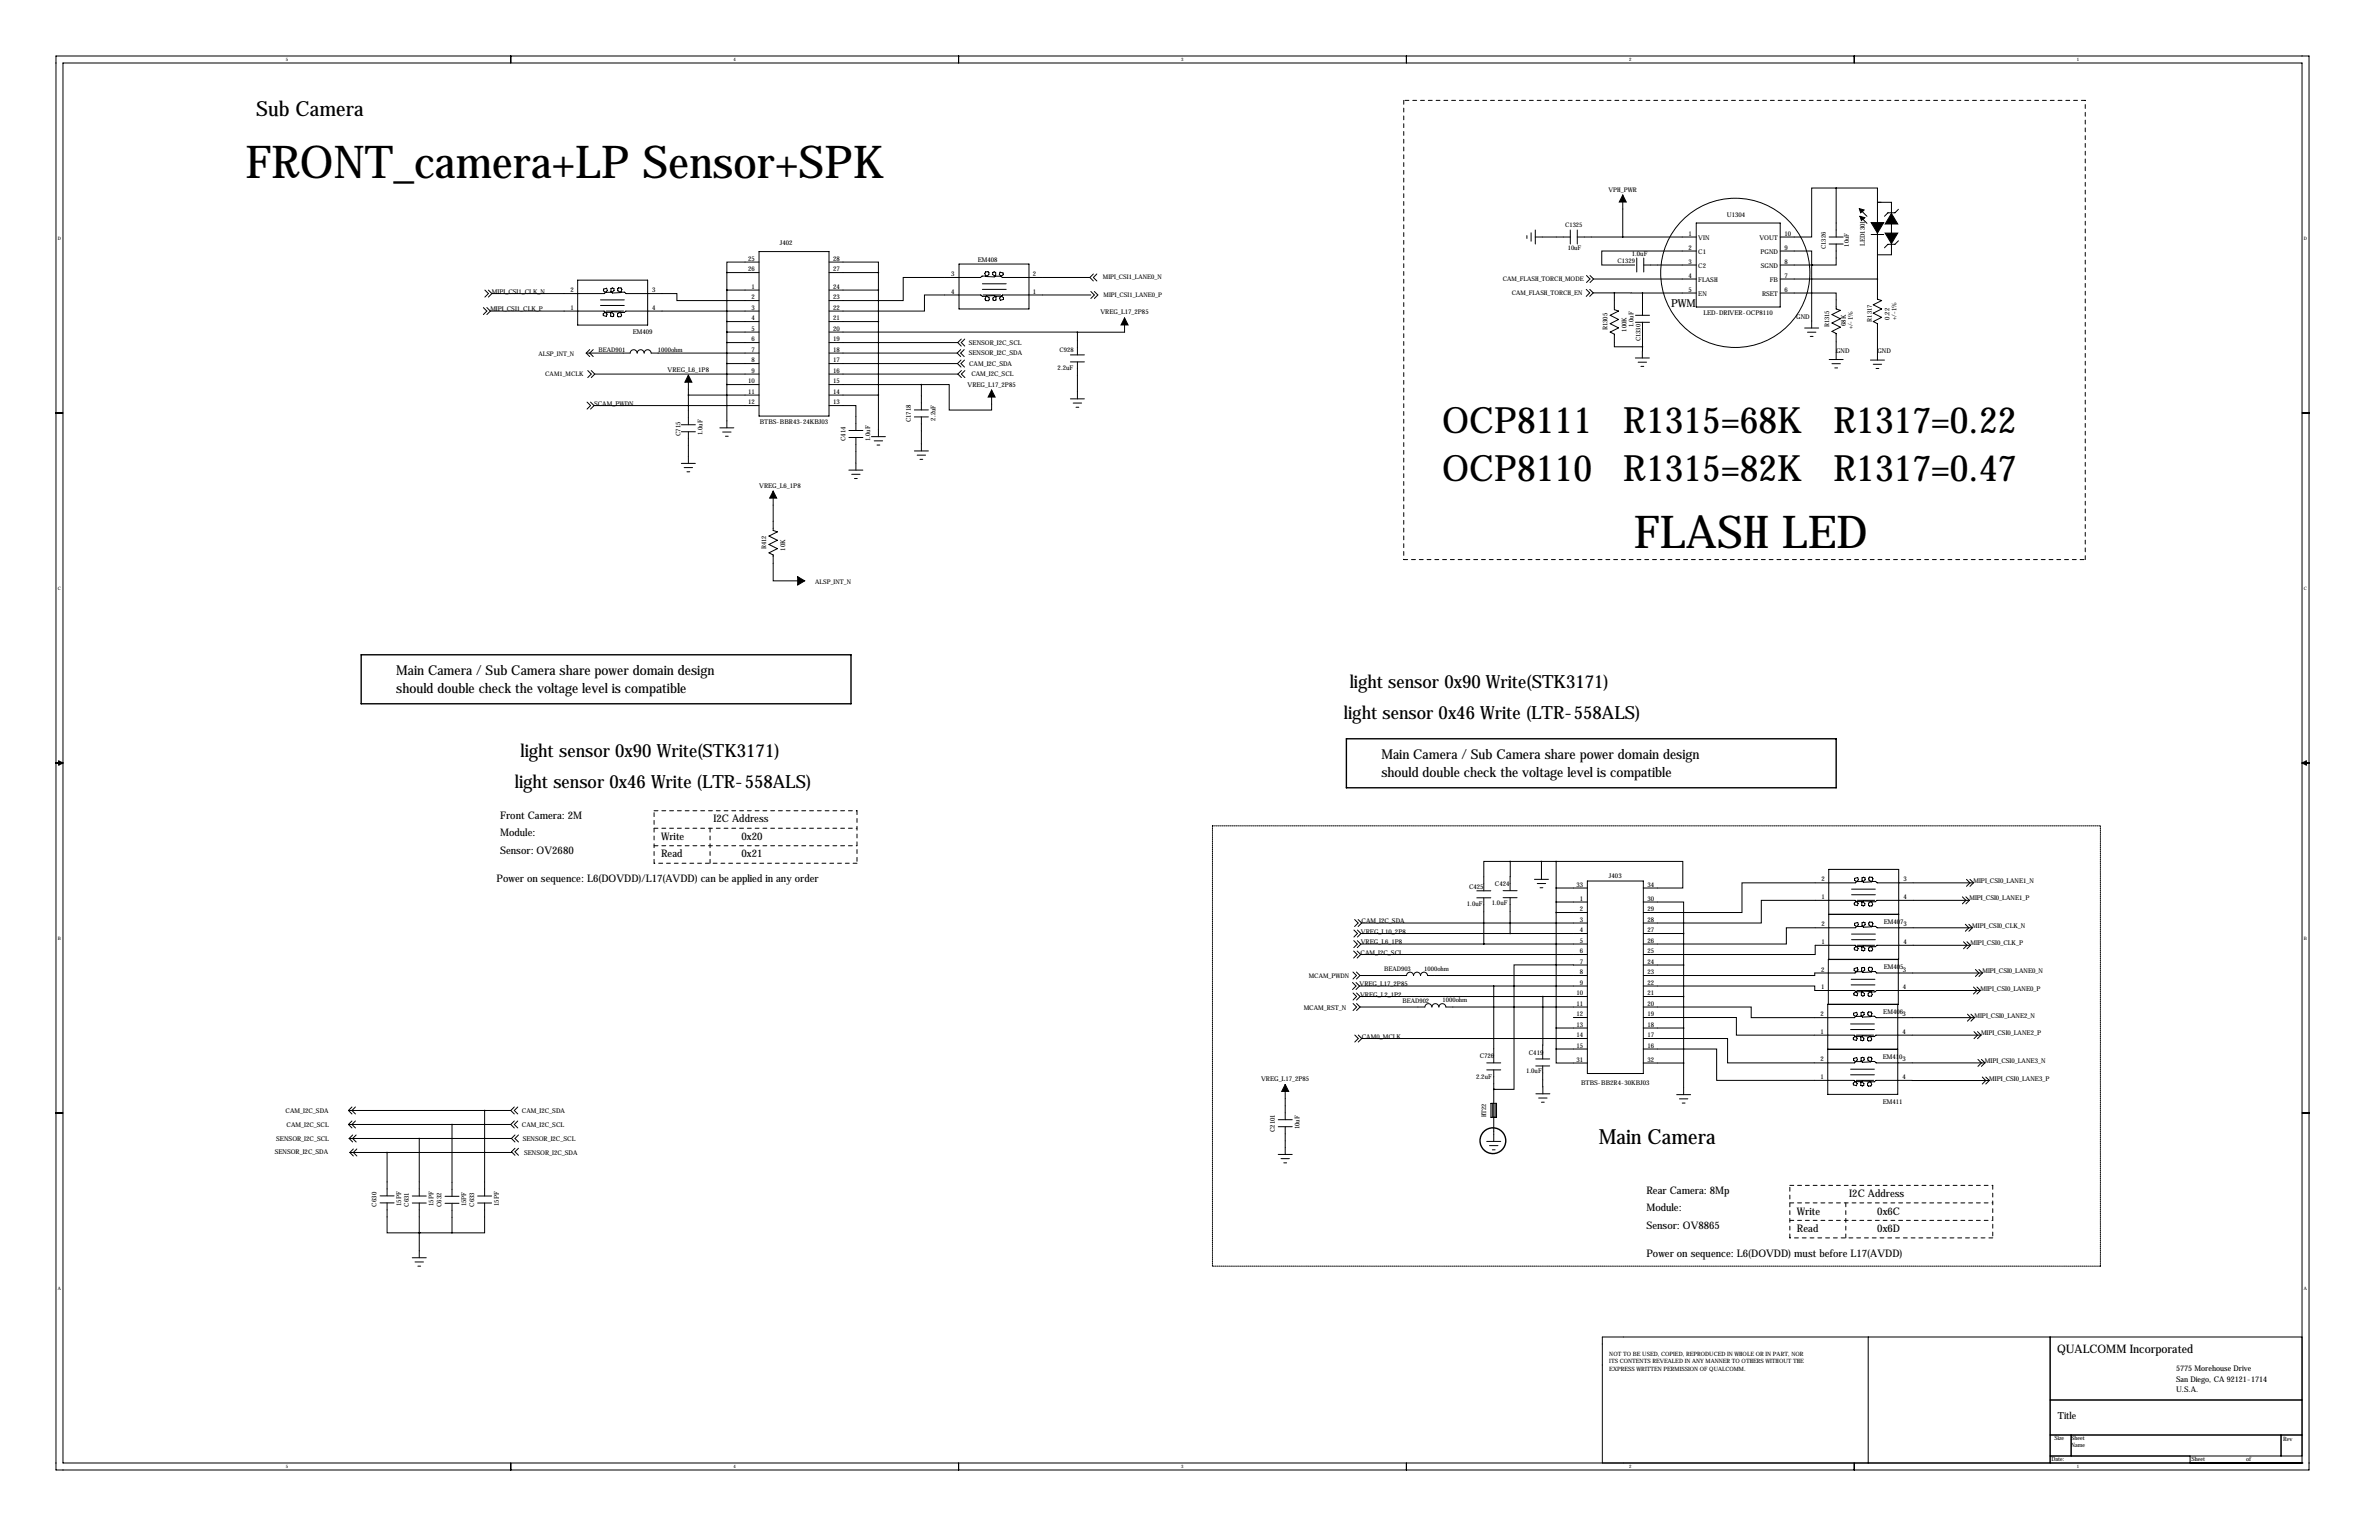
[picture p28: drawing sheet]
<svg xmlns="http://www.w3.org/2000/svg" width="864mm" height="559mm" viewBox="0 0 864 559" stroke-linecap="round" stroke-linejoin="round" font-family="sans-serif">
<defs><g id="words">
<g font-size="16.5">
<text x="89.1" y="64.7">FRONT_camera+LP Sensor+SPK</text>
<text x="593.1" y="199">FLASH LED</text>
</g>
<g font-size="13.2">
<text x="523.5" y="157.1">OCP8111</text>
<text x="589.3" y="157.1">R1315=68K</text>
<text x="665.5" y="157.1">R1317=0.22</text>
<text x="523.5" y="174.6">OCP8110</text>
<text x="589.3" y="174.6">R1315=82K</text>
<text x="665.5" y="174.6">R1317=0.47</text>
</g>
<g font-size="7.6">
<text x="93" y="42">Sub Camera</text>
<text x="580.3" y="415.2">Main Camera</text>
</g>
<g font-size="6.6">
<text x="490" y="249.6">light sensor 0x90 Write(STK3171)</text>
<text x="487.9" y="261">light sensor 0x46 Write (LTR-558ALS)</text>
<text x="189" y="274.5">light sensor 0x90 Write(STK3171)</text>
<text x="186.9" y="285.9">light sensor 0x46 Write (LTR-558ALS)</text>
</g>
<g font-size="4.9">
<text x="143.8" y="245">Main Camera / Sub Camera share power domain design</text>
<text x="143.8" y="251.6">should double check the voltage level is compatible</text>
<text x="501.4" y="275.4">Main Camera / Sub Camera share power domain design</text>
<text x="501.4" y="282.1">should double check the voltage level is compatible</text>
</g>
<text font-size="4.3" x="746.8" y="491">QUALCOMM Incorporated</text>
<text font-size="4" x="606.6" y="111.4">PWM</text>
<g font-size="3.8">
<text x="181.6" y="297.2">Front Camera: 2M</text>
<text x="259" y="298.4">I2C Address</text>
<text x="181.6" y="303.5">Module:</text>
<text x="240" y="304.8">Write</text>
<text x="269.2" y="304.8">0x20</text>
<text x="181.6" y="309.9">Sensor: OV2680</text>
<text x="240" y="311.1">Read</text>
<text x="269.2" y="311.1">0x21</text>
<text x="180.3" y="320">Power on sequence: L6(DOVDD)/L17(AVDD) can be applied in any order</text>
<text x="597.7" y="433.1">Rear Camera: 8Mp</text>
<text x="671.3" y="434.4">I2C Address</text>
<text x="597.7" y="439.5">Module:</text>
<text x="652.3" y="440.7">Write</text>
<text x="681.5" y="440.7">0x6C</text>
<text x="597.7" y="445.8">Sensor: OV8865</text>
<text x="652.3" y="447.1">Read</text>
<text x="681.5" y="447.1">0x6D</text>
<text x="597.7" y="456">Power on sequence: L6(DOVDD) must before L17(AVDD)</text>
</g>
<text font-size="3.6" x="747" y="514.9">Title</text>
<g font-size="2.8">
<text x="789.9" y="497.5">5775 Morehouse Drive</text>
<text x="789.9" y="501.3">San Diego, CA 92121-1714</text>
<text x="789.9" y="505.1">U.S.A.</text>
</g>
<g font-size="2.4">
<text x="626.9" y="78.6">U1304</text>
<text x="283.1" y="89">J402</text>
<text x="613" y="85.5">1</text>
<text x="616.5" y="86.9">VIN</text>
<text x="638.7" y="86.9">VOUT</text>
<text x="647.8" y="85.5">10</text>
<text x="677" y="89.3" transform="rotate(-90 677 89.3)">LED1301</text>
<text x="271.6" y="94.6">25</text>
<text x="302.5" y="94.6">28</text>
<text x="355" y="95.2">EM408</text>
<text x="592.3" y="92.9">1.0uF</text>
<text x="613" y="95.7">3</text>
<text x="613" y="90.6">2</text>
<text x="616.5" y="92">C1</text>
<text x="639.1" y="92">PGND</text>
<text x="647.8" y="95.7">8</text>
<text x="647.8" y="90.6">9</text>
<text x="271.6" y="98.4">26</text>
<text x="302.5" y="98.4">27</text>
<text x="345.2" y="100.2">3</text>
<text x="374.9" y="100.2">2</text>
<text x="613" y="100.7">4</text>
<text x="616.5" y="97.1">C2</text>
<text x="639.2" y="97.1">SGND</text>
<text x="647.8" y="100.7">7</text>
<text x="178.6" y="106.5">MIPI_CSI1_CLK_N</text>
<text x="207.1" y="106">2</text>
<text x="236.8" y="106">3</text>
<text x="272.8" y="104.7">1</text>
<text x="302.5" y="104.7">24</text>
<text x="345.2" y="106.5">4</text>
<text x="374.9" y="106.5">1</text>
<text x="613" y="105.8">5</text>
<text x="616.5" y="102.2">FLASH</text>
<text x="616.5" y="107.3">EN</text>
<text x="639.6" y="107.3">RSET</text>
<text x="642.5" y="102.2">FB</text>
<text x="647.8" y="105.8">6</text>
<text x="178" y="112.9">MIPI_CSI1_CLK_P</text>
<text x="207.1" y="112.4">1</text>
<text x="236.8" y="112.4">4</text>
<text x="272.8" y="112.4">3</text>
<text x="272.8" y="108.6">2</text>
<text x="302.5" y="112.4">22</text>
<text x="302.5" y="108.6">23</text>
<text x="272.8" y="116.2">4</text>
<text x="272.8" y="120">5</text>
<text x="302.5" y="120">20</text>
<text x="302.5" y="116.2">21</text>
<text x="399.5" y="114.1">VREG_L17_2P85</text>
<text x="583.5" y="119.9" transform="rotate(-90 583.5 119.9)">R1305</text>
<text x="592.9" y="118.8" transform="rotate(-90 592.9 118.8)">1.0uF</text>
<text x="618.4" y="114.3">LED-DRIVER-OCP8110</text>
<text x="652.1" y="115.9">GND</text>
<text x="670" y="118.4" transform="rotate(-90 670 118.4)">68K</text>
<text x="672.6" y="119.6" transform="rotate(-90 672.6 119.6)">+/-1%</text>
<text x="685.9" y="116.1" transform="rotate(-90 685.9 116.1)">0.22</text>
<text x="688.5" y="116.2" transform="rotate(-90 688.5 116.2)">+/-1%</text>
<text x="229.7" y="121.3">EM409</text>
<text x="272.8" y="123.8">6</text>
<text x="302.5" y="123.8">19</text>
<text x="351.7" y="125">SENSOR_I2C_SCL</text>
<text x="590.4" y="120.4" transform="rotate(-90 590.4 120.4)">100K</text>
<text x="272.8" y="127.6">7</text>
<text x="272.8" y="131.4">8</text>
<text x="302.5" y="127.6">18</text>
<text x="302.5" y="131.4">17</text>
<text x="351.6" y="128.9">SENSOR_I2C_SDA</text>
<text x="666.5" y="127.9">GND</text>
<text x="681.5" y="128.1">GND</text>
<text x="242.3" y="134.9">VREG_L6_1P8</text>
<text x="272.8" y="135.2">9</text>
<text x="302.5" y="135.2">16</text>
<text x="351.8" y="132.6">CAM_I2C_SDA</text>
<text x="352.6" y="136.3">CAM_I2C_SCL</text>
<text x="383.9" y="134.2">2.2uF</text>
<text x="271.6" y="139">10</text>
<text x="271.6" y="142.8">11</text>
<text x="302.5" y="139">15</text>
<text x="302.5" y="142.8">14</text>
<text x="351.2" y="140.3">VREG_L17_2P85</text>
<text x="215.6" y="147.2">SCAM_PWDN</text>
<text x="271.6" y="146.7">12</text>
<text x="302.5" y="146.7">13</text>
<text x="275.8" y="153.9">BTBS-BBR43-24KBJ03</text>
<text x="330.7" y="153.3" transform="rotate(-90 330.7 153.3)">C1718</text>
<text x="339.6" y="152.6" transform="rotate(-90 339.6 152.6)">2.2uF</text>
<text x="247" y="158.3" transform="rotate(-90 247 158.3)">C715</text>
<text x="255.1" y="158" transform="rotate(-90 255.1 158)">1.0uF</text>
<text x="306.9" y="160.1" transform="rotate(-90 306.9 160.1)">C414</text>
<text x="315.9" y="160.1" transform="rotate(-90 315.9 160.1)">1.0uF</text>
<text x="275.6" y="176.9">VREG_L6_1P8</text>
<text x="285.1" y="199.9" transform="rotate(-90 285.1 199.9)">10K</text>
<text x="533.3" y="322.4">C425</text>
<text x="542.7" y="321.6">C424</text>
<text x="572.3" y="321.7">33</text>
<text x="584.1" y="318.7">J403</text>
<text x="598.1" y="321.7">34</text>
<text x="661.3" y="319.8">2</text>
<text x="690.9" y="319.8">3</text>
<text x="716.4" y="320.3">MIPI_CSI0_LANE1_N</text>
<text x="532.5" y="328.7">1.0uF</text>
<text x="541.5" y="328.5">1.0uF</text>
<text x="573.5" y="326.8">1</text>
<text x="598.1" y="326.8">30</text>
<text x="661.3" y="326.2">1</text>
<text x="690.9" y="326.2">4</text>
<text x="714.9" y="326.7">MIPI_CSI0_LANE1_P</text>
<text x="494.3" y="334.9">CAM_I2C_SDA</text>
<text x="573.5" y="330.6">2</text>
<text x="573.5" y="334.4">3</text>
<text x="598.1" y="330.6">29</text>
<text x="598.1" y="334.4">28</text>
<text x="683.8" y="335.2">EM407</text>
<text x="494" y="338.7">VREG_L10_2P8</text>
<text x="573.5" y="338.2">4</text>
<text x="598.1" y="338.2">27</text>
<text x="661.3" y="336.1">2</text>
<text x="690.9" y="336.1">3</text>
<text x="716" y="336.7">MIPI_CSI0_CLK_N</text>
<text x="493.9" y="346.4">CAM_I2C_SCL</text>
<text x="494" y="342.6">VREG_L6_1P8</text>
<text x="573.5" y="342">5</text>
<text x="573.5" y="345.8">6</text>
<text x="598.1" y="342">26</text>
<text x="598.1" y="345.8">25</text>
<text x="661.3" y="342.5">1</text>
<text x="690.9" y="342.5">4</text>
<text x="715.3" y="343">MIPI_CSI0_CLK_P</text>
<text x="573.5" y="349.7">7</text>
<text x="573.5" y="353.5">8</text>
<text x="598.1" y="349.7">24</text>
<text x="598.1" y="353.5">23</text>
<text x="661.1" y="352.6">2</text>
<text x="683.8" y="351.5">EM405</text>
<text x="690.8" y="352.6">3</text>
<text x="719.6" y="353.1">MIPI_CSI0_LANE0_N</text>
<text x="493.5" y="357.8">VREG_L17_2P85</text>
<text x="573.5" y="357.3">9</text>
<text x="598.1" y="357.3">22</text>
<text x="661.1" y="358.9">1</text>
<text x="690.8" y="358.9">4</text>
<text x="718.9" y="359.4">MIPI_CSI0_LANE0_P</text>
<text x="493.7" y="361.6">VREG_L2_1P2</text>
<text x="572.3" y="361.1">10</text>
<text x="572.3" y="364.9">11</text>
<text x="598.1" y="361.1">21</text>
<text x="598.1" y="364.9">20</text>
<text x="473.3" y="366.4">MCAM_RST_N</text>
<text x="572.3" y="368.7">12</text>
<text x="598.1" y="368.7">19</text>
<text x="660.9" y="368.8">2</text>
<text x="683.7" y="367.9">EM406</text>
<text x="690.6" y="368.8">3</text>
<text x="716.7" y="369.3">MIPI_CSI0_LANE2_N</text>
<text x="494.3" y="376.8">CAM0_MCLK</text>
<text x="572.3" y="376.3">14</text>
<text x="572.3" y="372.5">13</text>
<text x="598.1" y="376.3">17</text>
<text x="598.1" y="372.5">18</text>
<text x="660.9" y="375.1">1</text>
<text x="690.6" y="375.1">4</text>
<text x="719.1" y="375.6">MIPI_CSI0_LANE2_P</text>
<text x="537.2" y="383.9">C726</text>
<text x="555" y="382.9">C419</text>
<text x="572.3" y="380.1">15</text>
<text x="598.1" y="380.1">16</text>
<text x="554" y="389.4">1.0uF</text>
<text x="572.3" y="385.2">31</text>
<text x="598.1" y="385.2">32</text>
<text x="660.9" y="385.2">2</text>
<text x="683.5" y="384.1">EM410</text>
<text x="690.6" y="385.2">3</text>
<text x="720.5" y="385.7">MIPI_CSI0_LANE3_N</text>
<text x="457.8" y="392.2">VREG_L17_2P85</text>
<text x="535.8" y="391.5">2.2uF</text>
<text x="573.9" y="393.7">BTBS-BB2R4-30KBJ03</text>
<text x="660.9" y="391.5">1</text>
<text x="690.6" y="391.5">4</text>
<text x="722.1" y="392.1">MIPI_CSI0_LANE3_P</text>
<text x="683.5" y="400.5">EM411</text>
<text x="103.7" y="404">CAM_I2C_SDA</text>
<text x="189.5" y="404">CAM_I2C_SDA</text>
<text x="100.3" y="413.9">SENSOR_I2C_SCL</text>
<text x="104" y="408.9">CAM_I2C_SCL</text>
<text x="189.5" y="409">CAM_I2C_SCL</text>
<text x="189.7" y="413.9">SENSOR_I2C_SCL</text>
<text x="462.7" y="410.8" transform="rotate(-90 462.7 410.8)">C2101</text>
<text x="471.7" y="409.8" transform="rotate(-90 471.7 409.8)">10uF</text>
<text x="99.7" y="418.8">SENSOR_I2C_SDA</text>
<text x="190.2" y="418.9">SENSOR_I2C_SDA</text>
<text x="136.7" y="437.9" transform="rotate(-90 136.7 437.9)">C630</text>
<text x="145.7" y="437.6" transform="rotate(-90 145.7 437.6)">15PF</text>
<text x="148.4" y="437.9" transform="rotate(-90 148.4 437.9)">C631</text>
<text x="157.4" y="437.6" transform="rotate(-90 157.4 437.6)">15PF</text>
<text x="169.3" y="437.8" transform="rotate(-90 169.3 437.8)">15PF</text>
<text x="172.1" y="437.9" transform="rotate(-90 172.1 437.9)">C633</text>
<text x="181.1" y="437.6" transform="rotate(-90 181.1 437.6)">15PF</text>
<text x="160.3" y="438" transform="rotate(-90 160.3 438)">C632</text>
</g>
<g font-size="2.3">
<text x="583.9" y="69.5">VPH_PWR</text>
<text x="568.1" y="82.2">C1325</text>
<text x="671.2" y="89.5" transform="rotate(-90 671.2 89.5)">10uF</text>
<text x="569.1" y="90.6">10uF</text>
<text x="587.2" y="95.4">C1329</text>
<text x="662.7" y="90.4" transform="rotate(-90 662.7 90.4)">C1326</text>
<text x="400.4" y="101.3">MIPI_CSI1_LANE0_N</text>
<text x="400.6" y="107.8">MIPI_CSI1_LANE0_P</text>
<text x="545.5" y="102">CAM_FLASH_TORCH_MODE</text>
<text x="548.8" y="107">CAM_FLASH_TORCH_EN</text>
<text x="664.1" y="118.8" transform="rotate(-90 664.1 118.8)">R1315</text>
<text x="679.4" y="116.7" transform="rotate(-90 679.4 116.7)">R1317</text>
<text x="595.5" y="123.9" transform="rotate(-90 595.5 123.9)">C1330</text>
<text x="195.4" y="129.2">ALSP_INT_N</text>
<text x="217.3" y="127.6">BEAD901</text>
<text x="238.8" y="127.6">1000ohm</text>
<text x="384.6" y="127.6">C928</text>
<text x="197.9" y="136.5">CAM1_MCLK</text>
<text x="278.1" y="199.3" transform="rotate(-90 278.1 199.3)">R412</text>
<text x="295.9" y="212">ALSP_INT_N</text>
<text x="502.4" y="352.5">BEAD903</text>
<text x="517" y="352.2">1000ohm</text>
<text x="475.1" y="354.7">MCAM_PWDN</text>
<text x="509.1" y="363.9">BEAD902</text>
<text x="523.7" y="363.7">1000ohm</text>
<text x="539.4" y="405.5" transform="rotate(-90 539.4 405.5)">HT22</text>
</g>
<g font-size="2.1">
<text x="584.2" y="491.9">NOT TO BE USED, COPIED, REPRODUCED IN WHOLE OR IN PART, NOR</text>
<text x="584.2" y="497.5">EXPRESS WRITTEN PERMISSION OF QUALCOMM.</text>
<text x="584.2" y="494.7">ITS CONTENTS REVEALED IN ANY MANNER TO OTHERS WITHOUT THE</text>
<text x="745.7" y="522.6">Size</text>
<text x="751.8" y="525.2">Name</text>
<text x="751.8" y="522.4">Sheet</text>
<text x="828.8" y="522.9">Rev</text>
<text x="744.7" y="530">Date:</text>
<text x="795.5" y="530">Sheet</text>
<text x="815.3" y="530">of</text>
</g>
<g font-size="1.7">
<text x="103.7" y="22.2">5</text>
<text x="266.3" y="22.2">4</text>
<text x="428.8" y="22.2">3</text>
<text x="591.4" y="22.2">2</text>
<text x="754" y="22.2">1</text>
<text x="21" y="87">D</text>
<text x="836.4" y="87">D</text>
<text x="21" y="214">C</text>
<text x="836.4" y="214">C</text>
<text x="21" y="341">B</text>
<text x="836.4" y="341">B</text>
<text x="21" y="468">A</text>
<text x="836.4" y="468">A</text>
<text x="103.7" y="532.8">5</text>
<text x="266.3" y="532.8">4</text>
<text x="428.8" y="532.8">3</text>
<text x="591.4" y="532.8">2</text>
<text x="754" y="532.8">1</text>
</g>
</g></defs>
<g fill="none" stroke="#000" stroke-width=".36">
<path d="M20.3 20.3h817.9v513.1h-817.9zM22.9 22.9h812.8v508h-812.8zM185.4 20.3v2.6M348 20.3v2.6M510.5 20.3v2.6M673.1 20.3v2.6M589.1 70.8v15.2M666.5 68.2h-8.8v17.8h-11.5M666.5 68.2h15v40.4l1.6 .5-3.1 1.5 3.1 1.5-3.1 1.5 3.1 1.6-3.1 1.5 1.5 .7v13.3M666.5 68.2v17.8M675.2 78.5l2.5 2.5M675.2 75.9l2.5 2.6"/>
<path d="M681.5 73.4h5.1v3.8M689.2 75.9l-1.3 1.3h-2.6l-1.2 1.3M263.9 98.9h11.6M263.9 98.9v56.3M275.5 95.1h-11.6v3.8M275.5 91.3h25.4v59.7h-25.4zM300.9 95.1h18v3.8M300.9 98.9h18M318.9 98.9v59.5M348.1 95.8h25.4v16.3h-25.4zM396.9 99.4l-1.3 1.3M398.2 99.4l-1.3 1.3 1.3 1.3"/>
<path d="M554.3 85.5v1M555.8 84.5v3M557.3 86h12.7M557.3 83.5v5M570 83.5v5M572.6 86h43.1M572.6 83.5v5M575.9 100l1.3 1.2-1.3 1.3M577.2 100l1.3 1.2M594.2 93.6v5.1M596.7 96.2h19M596.7 93.6v5.1"/>
<path d="M615.7 91.1h-34.2v5.1h12M615.7 80.9h30.5v30.5h-30.5zM646.2 91.1h11.5v5.1M646.2 96.2h11.5M657.7 96.2h.1M657.7 96.2v22.8M664 86h5.1M664 88.5h5.1M666.5 88.5v7.7h-8.8M679.2 85.1h4.6M686.6 81v3.8M686.6 88.6v3.9h-5.1"/>
<path d="M689.2 87.4l-1.3 1.2h-2.6l-1.2 1.3M175.5 111.6l1.2 1.3-1.2 1.2M176 105.3l1.3 1.2-1.3 1.3M176.7 111.6l1.3 1.3M177.3 105.3l1.3 1.2M178 112.9h41.3l1.1 1.1-.3 .8-1.1-.3-.1-.6 .7-.6h2.4l.8 .7v.7l-.6 .2-.5-.2v-1.1l.5-.5 3 .1 .5 1.2-.4 .5-.9 .1-.3-.4 .1-.7 .7-.5h1.7l.6-.5h48.3M178 112.9l-1.3 1.2M178.6 106.5h40.8l1.1-1.1-.3-.8-1.1 .3-.1 .6 .7 .6h2.4l.8-.7v-.7l-.5-.2-.6 .2v1.1l.5 .5 3-.1 .5-1.1-.3-.6-1-.1-.3 .4 .1 .7 .7 .5h1.7l.6 .5h18.4v2.6h29.8M178.6 106.5l-1.3 1.3M209.7 101.7h25.4v16.3h-25.4zM218 110.8h8.6M218 108.8h8.6"/>
<path d="M220 112.9h6.4M263.9 116.7h11.6M263.9 105.3h11.6M300.9 116.7h18M300.9 105.3h18M356.6 105h8.7M356.6 103h8.7M356.9 107h6.3M395.6 100.7h-31.8l-1-1.1 .2-.8 1.1 .3 .1 .6-.7 .5h-2.4l-.8-.6 .1-.7 .5-.2 .5 .2v1l-.5 .6-3-.2-.4-1.1 .3-.5 .9-.1 .3 .4v.7l-.8 .5h-1.7l-.5 .5h-28.1v8.4h-27M395.6 100.7l1.3 1.3M396 107h-32.1l-1 1.2 .2 .8 1.1-.3 .1-.6-.7-.6h-2.4l-.8 .7 .1 .7 .5 .2 .5-.2v-1.1l-.5-.6-3 .2-.4 1.1 .3 .6h.9l.3-.3v-.7l-.8-.6h-1.7l-.5-.5h-20.5v5.9h-34.7M396 105.8l1.3 1.2-1.3 1.3"/>
<path d="M397.3 105.8l1.2 1.2-1.2 1.3M408.2 115.4v5.1h-17.1M575.8 105l1.3 1.3-1.3 1.2M577.1 105l1.3 1.3M578.4 106.3l-1.3 1.2M578.4 106.3h7.6M578.5 101.2h37.2M578.5 101.2l-1.3 1.3M586 106.3h10.2M586 106.3v6.1l1.6 .5-3.1 1.5 3.1 1.5-3.1 1.5 3.1 1.6-3.1 1.5 1.5 .8v4.5h10.2M593.7 114.4h5.1M593.7 116.9h5.1"/>
<path d="M596.2 106.3h19.5M596.2 106.3v8.1M596.2 116.9v8.9M646.2 106.3h20.3v5.8l1.6 .5-3.1 1.5 3.1 1.6-3.1 1.5 3.1 1.5-3.1 1.5 1.5 .8v9.5M646.2 101.2h35.3M655.1 119h5.1M212.8 128.1h16a1.27 1.27 0 0 1 1.2-1.2 1.27 1.27 0 0 1 1.3 1.2 1.27 1.27 0 0 1 1.3-1.2 1.27 1.27 0 0 1 1.2 1.2 1.27 1.27 0 0 1 1.3-1.2 1.27 1.27 0 0 1 1.3 1.2h39.1M212.8 128.1l1.3 1.3M213.4 134.5l1.2 1.2-1.2 1.3M214.1 126.8l-1.3 1.3M214.6 134.5l1.3 1.2M215.3 126.8l-1.2 1.3 1.2 1.3"/>
<path d="M215.9 135.7h59.6M215.9 135.7l-1.3 1.3M249.9 136.1v18M263.9 120.5h11.6M263.9 124.3h11.6M263.9 131.9h11.6M263.9 139.5h11.6M300.9 120.5h90.2M300.9 124.3h46.8M300.9 128.1h46.6M300.9 131.9h46.7M300.9 135.7h46.8"/>
<path d="M300.9 139.5h33.6M334.5 139.5h10.1v9.3h15.4v-7.3M334.5 139.5v9.2M347.5 128.1l1.2 1.3M347.6 131.9l1.2 1.3M347.7 124.3l1.2 1.3M347.7 135.7l1.3 1.3M348.7 126.8l-1.2 1.3M348.8 130.7l-1.2 1.2M348.9 123l-1.2 1.3M349 134.5l-1.3 1.2M350 126.8l-1.3 1.3 1.3 1.3"/>
<path d="M350.1 130.7l-1.3 1.2 1.3 1.3M350.2 123l-1.3 1.3 1.3 1.3M350.3 134.5l-1.3 1.2 1.3 1.3M388.6 131.3h5M388.6 128.8h5M391.1 120.5v8.3M391.1 131.3v13.4M593.6 129.9h5.1M594.7 131.4h3M595.7 132.9h1M596.2 125.8v4.1M656.1 120.5h3.1"/>
<path d="M657.1 122.1h1.1M664 130.5h5.1M665 132h3.1M666 133.5h1.1M679 130.7h5.1M680 132.2h3.1M681 133.7h1M20.3 149.9h2.6M213.1 145.9l1.3 1.3-1.3 1.2M214.4 145.9l1.2 1.3M215.6 147.2h59.9M215.6 147.2l-1.2 1.2"/>
<path d="M247.3 156.7h5.1M247.3 154.1h5.1M249.9 143.4h25.6M249.9 156.7v11.4M261.3 155.2h5.1M262.3 156.8h3.1M263.3 158.3h1.1M300.9 147.2h9.8v9M300.9 143.4h18M308.2 158.8h5M308.2 156.2h5M310.7 158.8v11.8"/>
<path d="M316.3 158.4h5.1M317.3 160h3.1M331.9 151.3h5.1M331.9 148.7h5.1M334.5 151.3v12.3M388.6 144.7h5M389.6 146.3h3M390.6 147.8h1M835.7 149.9h2.5M247.3 168.1h5.1M248.4 169.7h3M249.4 171.2h1"/>
<path d="M280.7 178.2v14.3l1.5 .5-3.1 1.5 3.1 1.5-3.1 1.6 3.1 1.5-3.1 1.5 1.6 .8v9.4h11.4M308.2 170.6h5M309.2 172.1h3M310.2 173.6h1M318.4 161.5h1M331.9 163.6h5.1M332.9 165.2h3.1M334 166.7h1M20.3 276.9h2.6M21.3 276.1l1.6 .8-1.6 .7zM835.7 276.9h2.5M835.7 276.9l1.5-.8v1.5z"/>
<path d="M548.2 312.6v10.6M548.2 312.6h-9.6v10.6M548.2 312.6h16.7M557 319.1h5.1M559.6 312.6v6.5M564.9 312.6h46v9.6h-14.4M564.9 312.6v68M576.2 319.7h20.3v69.8h-20.3zM663.9 315.5h25.4v32.6h-25.4zM713.8 319.1l1.3 1.2-1.3 1.3M715.1 319.1l1.3 1.2M491.5 337.5l1.3 1.2-1.3 1.3"/>
<path d="M491.7 333.7l1.3 1.2-1.3 1.3M492.8 337.5l1.2 1.2M493 333.7l1.3 1.2M494 338.7h82.2M494 338.7l-1.2 1.3M494.3 334.9h81.9M494.3 334.9l-1.3 1.3M536.1 325.8h5.1M536.1 323.2h5.1M538.6 325.8l.1 16.7M545.6 323.2h5.1M545.6 325.7h5.1"/>
<path d="M548.2 325.7v13M558 320.6h3.1M559.1 322.1h1M564.9 327.3h11.3M564.9 331.1h11.3M564.9 322.2h11.3M596.5 327.3h14.7v11.4M596.5 338.7h14.7M611.2 338.7v58.5M663.9 331.8h25.4M672.1 324.7h8.7M672.1 322.6h8.7"/>
<path d="M672.1 338.9h8.7M674.2 326.7h6.3M712.4 325.4l1.2 1.3-1.2 1.3M713.4 335.4l1.3 1.3-1.3 1.2M713.6 325.4l1.3 1.3M714.7 335.4l1.3 1.3M714.9 326.7h-33.6l-.5 .5h-1.7l-.8 .5v.7l.3 .4 .9-.1 .3-.5-.5-1.1-2.9-.2-.6 .6v1l.6 .2 .5-.2 .1-.7-.9-.6h-2.3l-.7 .5 .1 .6 1.1 .3 .2-.8-1-1.1h-34.1v8.2h-42.9M714.9 326.7l-1.3 1.3M716 336.7h-34.6l-.5-.6h-1.7l-.8-.5v-.7l.3-.3h.9l.3 .6-.5 1.1-2.9 .1-.6-.5v-1.1l.6-.2 .5 .2 .1 .7-.9 .7h-2.3l-.7-.6 .1-.6 1.1-.3 .2 .8-1 1.2h-25.1v5.8h-52M716 336.7l-1.3 1.2M716.4 320.3h-35l-.5-.5h-1.7l-.8-.5v-.7l.3-.3h.9l.3 .6-.5 1.1-2.9 .1-.6-.5v-1.1l.6-.2 .5 .2 .1 .7-.9 .7h-2.3l-.7-.6 .1-.6 1.1-.3 .2 .8-1 1.1h-41.2v10.8h-35.9M716.4 320.3l-1.3 1.3"/>
<path d="M491 356.5l1.3 1.3-1.3 1.3M491.1 352.7l1.3 1.3-1.3 1.2M491.4 345.1l1.3 1.3-1.3 1.2M491.4 341.3l1.3 1.3-1.3 1.3M492.3 356.5l1.2 1.3M492.4 352.7l1.3 1.3M492.7 345.1l1.2 1.3M492.7 341.3l1.3 1.3M493.5 357.8h82.7M493.5 357.8l-1.2 1.3M493.7 354h16.9a1.27 1.27 0 0 1 1.3-1.2 1.27 1.27 0 0 1 1.2 1.2 1.27 1.27 0 0 1 1.3-1.2 1.27 1.27 0 0 1 1.3 1.2 1.27 1.27 0 0 1 1.2-1.2 1.27 1.27 0 0 1 1.3 1.2h58M493.7 354l-1.3 1.2"/>
<path d="M493.9 346.4h82.3M493.9 346.4l-1.2 1.2M494 342.6l-1.3 1.3M538.7 342.5l-44.7 .1M538.7 342.5h37.5M542.2 357.8v27.9M576.2 350.2l-26.6-.1v45.2h-7.4M596.5 357.8h62.3v1.6h14.5l1.1 1.1-.3 .8-1.1-.3-.1-.6 .7-.5h2.4l.8 .6v.7l-.6 .2-.5-.2v-1l.5-.6 3 .2 .5 1.1-.4 .5-.9 .1-.3-.4 .1-.7 .7-.5h1.7l.6-.5h37.7M596.5 350.2h14.7M663.7 348.2h25.4v16.3h-25.4zM672 357.4h8.6M672 355.3h8.6"/>
<path d="M672.1 341h8.7M674 359.4h6.4M674.2 343h6.3M712.8 341.7l1.2 1.3-1.2 1.3M714 341.7l1.3 1.3M715.3 343h-34l-.5 .5h-1.7l-.8 .5v.7l.3 .4 .9-.1 .3-.5-.5-1.1-2.9-.2-.6 .6v1l.6 .2 .5-.2 .1-.7-.9-.6h-2.3l-.7 .5 .1 .6 1.1 .3 .2-.8-1-1.1h-14.6v3.4h-62.4M715.3 343l-1.3 1.3M716.4 358.1l1.3 1.3-1.3 1.3M717.1 351.8l1.3 1.3-1.3 1.2M717.7 358.1l1.2 1.3M718.4 351.8l1.2 1.3M718.9 359.4l-1.2 1.3"/>
<path d="M719.6 353.1h-38.3l-.6-.5h-1.7l-.7-.6-.1-.7 .3-.3h.9l.4 .6-.5 1.1-3 .2-.5-.6v-1.1l.6-.2 .5 .2v.7l-.8 .7h-2.4l-.7-.6 .1-.6 1.1-.3 .3 .8-1.1 1.2h-14.6v.9h-62.3M719.6 353.1l-1.2 1.2M491.2 360.3l1.3 1.3-1.3 1.3M491.2 364.1l1.3 1.3-1.3 1.3M491.8 375.6l1.3 1.2-1.3 1.3M492.5 360.3l1.2 1.3M492.5 364.1l1.2 1.3M493.1 375.6l1.2 1.2M493.7 365.4h23.5a1.27 1.27 0 0 1 1.3-1.2 1.27 1.27 0 0 1 1.3 1.2 1.27 1.27 0 0 1 1.3-1.2 1.27 1.27 0 0 1 1.2 1.2M493.7 361.6h82.5M493.7 361.6l-1.2 1.3M493.7 365.4l-1.2 1.3"/>
<path d="M494.3 376.8h81.9M494.3 376.8l-1.2 1.3M522.3 365.4a1.27 1.27 0 0 1 1.3-1.2 1.27 1.27 0 0 1 1.3 1.2h51.3M560.1 361.6l-.1 22.7M564.9 373h11.3M571.1 369.2h5.1M596.5 376.8h30.6v8.9h46.1l1.1-1.1-.3-.9-1.1 .3-.1 .7 .7 .5h2.4l.8-.6v-.8l-.6-.2-.5 .2v1.1l.5 .6 3-.2 .5-1.1-.4-.6h-.9l-.3 .3 .1 .8 .7 .5h1.7l.6 .5h39.4M596.5 369.2h33.8v6.4h42.8l1.1 1.1-.3 .8-1.1-.3-.1-.6 .7-.5h2.4l.8 .6v.7l-.6 .2-.5-.2v-1l.5-.6 3 .2 .4 1.1-.3 .5-.9 .1-.3-.4 .1-.7 .7-.5h1.7l.6-.5h38.1M596.5 365.4h39.2v3.9h37.5l1.1-1.2-.3-.8-1.1 .3-.1 .6 .7 .6h2.4l.8-.7v-.7l-.6-.2-.5 .2v1.1l.5 .6 3-.2 .5-1.1-.4-.6h-.9l-.3 .3 .1 .7 .7 .6h1.7l.6 .5h35.6M596.5 361.6h14.7M596.5 373h14.7M663.5 364.4h25.4v16.3h-25.4z"/>
<path d="M671.8 373.6h8.6M671.8 371.6h8.6M673.8 375.6h6.4M714.2 368l1.3 1.3-1.3 1.2M715.5 368l1.2 1.3M716.6 374.3l1.3 1.3-1.3 1.3M716.7 369.3l-1.2 1.2M717.9 374.3l1.2 1.3M719.1 375.6l-1.2 1.3M466.5 393.5v12.8M539.7 385.7h5.1M539.7 388.2h5.1"/>
<path d="M542.2 395.3h.1M542.2 388.2v26M557.5 386.8h5.1M557.5 384.3h5.1M557.5 396.9h5.1M558.5 398.4h3.1M559.6 399.9h1M560 386.8l.1 10.1M564.9 380.6v5.1h11.3M564.9 380.6h11.3M596.5 380.6h26.7v11.4h49.9l1.1 1.1-.3 .9-1.1-.4-.1-.6 .7-.5h2.4l.8 .6v.8l-.6 .2-.5-.2v-1.1l.5-.6 3 .2 .4 1.1-.3 .6h-.9l-.3-.3 .1-.8 .7-.5h1.7l.6-.5 41.1 .1M596.5 385.7h14.7"/>
<path d="M608.6 397.2h5.1M609.7 398.7h3M663.5 380.8h25.4v16.3h-25.4zM671.8 390h8.6M671.8 388h8.6M673.8 392h6.4M718 384.4l1.3 1.3-1.3 1.2M719.3 384.4l1.2 1.3M719.6 390.8l1.3 1.3-1.3 1.2M720.5 385.7l-1.2 1.2M720.9 390.8l1.2 1.3M722.1 392.1l-1.2 1.2"/>
<path d="M20.3 403.9h2.6M126.5 402.9l1.3 1.3M126.5 408l1.3 1.3M126.5 402.9h58.9M126.5 408h58.9M126.7 413.1l1.3 1.3M126.7 413.1h59M127 418.2l1.3 1.3M127 418.2h13.5M127.8 401.7l-1.3 1.2M127.8 406.8l-1.3 1.2M128 411.8l-1.3 1.3"/>
<path d="M128.3 416.9l-1.3 1.3M129 401.7l-1.2 1.2 1.2 1.3M129 406.8l-1.2 1.2 1.2 1.3M129.3 411.8l-1.3 1.3 1.3 1.3M129.5 416.9l-1.2 1.3 1.2 1.3M140.5 418.2v15.7M152.2 413.1v20.9M164.1 408v26.1M175.9 402.9v31.1M185.4 402.9l1.3 1.3M185.4 408l1.3 1.3M185.7 417.9v.3h-45.2"/>
<path d="M185.7 413.1l1.2 1.3M185.7 417.9l1.2 1.3M186.7 401.7l-1.3 1.2M186.7 406.8l-1.3 1.2M186.9 411.8l-1.2 1.3M186.9 416.7l-1.2 1.2M188 401.7l-1.3 1.2 1.3 1.3M188 406.8l-1.3 1.2 1.3 1.3M188.2 411.8l-1.3 1.3 1.3 1.3M188.2 416.7l-1.3 1.2 1.3 1.3M464 408.8h5.1M464 406.3h5.1"/>
<path d="M464 418.9h5.1M466.5 408.8v10.1M539.7 414.2h5.1M540.7 415.7h3.1M541.2 400.4h2.1v5h-2.1zM541.7 400.4v5M541.7 417.2h1M542.2 405.4h.1M542.7 405.4h.1M542.7 400.4v5M610.7 400.3h1M835.7 403.9h2.5"/>
<path d="M138 436.5h5.1M138 433.9h5.1M140.5 436.5v10.8h11.7M149.7 434h5M149.7 436.5h5M152.2 436.5v19.9M161.5 436.6h5.1M161.5 434.1h5.1M164.1 436.6v10.7M173.4 434h5.1M173.4 436.5h5.1M175.9 436.5v10.8h-11.8"/>
<path d="M465 420.4h3.1M466 421.9h1.1M149.7 456.4h5M150.7 457.9h3M151.7 459.4h1M152.2 447.3h.1M152.2 447.3h11.9M678.2 485.1v45.8M744.2 485.1v45.8M835.7 485.1h-254v45.8M744.2 508h91.5M185.4 530.9v2.5"/>
<path d="M348 530.9v2.5M510.5 530.9v2.5M673.1 530.9v2.5M744.2 520.7h91.5M744.2 528.3h91.5M751.8 520.7v7.6M795 530.9h.1M795 528.3v2.6M828 520.7v7.6M835.7 530.9h.1"/>
<circle cx="629.9" cy="99" r="27.1"/>
</g>
<g fill="none" stroke="#000" stroke-width=".36" stroke-dasharray="1.4 1.4">
<path d="M509.6 36.4v166.6M757 36.4h-247.4M509.6 203h247.4M757 203v-166.6M237.4 294.2h73.7M311.1 294.2v19M237.4 306.9h73.7M237.4 300.5h73.7M237.4 313.2v-19M257.8 300.5v12.7M311.1 313.2h-73.7M649.7 436.5h73.7"/>
<path d="M649.7 430.1h73.7M670.1 436.5v12.7M723.4 430.1v19.1M649.7 442.8h73.7M649.7 449.2v-19.1M723.4 449.2h-73.7"/>
</g>
<g fill="none" stroke="#000" stroke-width=".51">
<path d="M131.1 237.6h177.8v17.8h-177.8zM488.7 268.1h177.8v17.8h-177.8z"/>
<circle cx="541.9" cy="413.9" r="4.7"/>
</g>
<path d="M440.1 299.7h322.4M762.5 299.7v159.7M440.1 459.4v-159.7M762.5 459.4h-322.4" fill="none" stroke="#000" stroke-width=".36" stroke-dasharray=".4 .4"/>
<g fill="#000" stroke="#000" stroke-width=".36">
<path d="M589.1 70.8l1.2 2.5h-2.5zM674.9 75.7l1.8 .5-1.3 1zM675.2 78.5l1.8 .5-1.3 1zM681.5 80.8h2.3l-2.3 3.8zM679.2 80.8h2.3v3.8zM684.3 84.6h2.3v3.8zM686.6 84.6h2.3l-2.3 3.8zM686.6 77.5l2.3 3.8h-2.3zM686.6 77.5v3.8h-2.3zM408.2 115.4l1.3 2.5h-2.5zM249.9 136.1l1.3 2.6h-2.6zM360 141.5l1.2 2.6h-2.5z"/>
<path d="M280.7 178.2l1.2 2.5h-2.5zM289.6 209.2l2.5 1.6-2.5 1.5zM466.5 393.5l1.3 2.5h-2.5z"/>
</g>
<path d="M657.6 96.2a.05 .05 0 0 0 .1 0 .05 .05 0 0 0-.1 0zM657.6 96.2a.05 .05 0 0 0 .1 0 .05 .05 0 0 0-.1 0zM666.5 68.2a.05 .05 0 0 0 .1 0 .05 .05 0 0 0-.1 0zM596.2 106.3a.05 .05 0 0 0 .1 0 .05 .05 0 0 0-.1 0zM596.2 125.8a.05 .05 0 0 0 .1 0 .05 .05 0 0 0-.1 0zM681.5 101.2a.05 .05 0 0 0 .1 0 .05 .05 0 0 0-.1 0zM263.8 124.3a.05 .05 0 0 0 .1 0 .05 .05 0 0 0-.1 0zM263.8 131.9a.05 .05 0 0 0 .1 0 .05 .05 0 0 0-.1 0zM263.8 105.3a.05 .05 0 0 0 .1 0 .05 .05 0 0 0-.1 0zM263.8 98.9a.05 .05 0 0 0 .1 0 .05 .05 0 0 0-.1 0zM263.8 116.7a.05 .05 0 0 0 .1 0 .05 .05 0 0 0-.1 0zM263.8 120.5a.05 .05 0 0 0 .1 0 .05 .05 0 0 0-.1 0zM334.4 139.5a.05 .05 0 0 0 .1 0 .05 .05 0 0 0-.1 0zM263.8 139.5a.05 .05 0 0 0 .1 0 .05 .05 0 0 0-.1 0zM542.2 357.8a.05 .05 0 0 0 .1 0 .05 .05 0 0 0-.1 0zM548.2 338.7a.05 .05 0 0 0 .1 0 .05 .05 0 0 0-.1 0zM559.5 312.6a.05 .05 0 0 0 .1 0 .05 .05 0 0 0-.1 0zM548.2 312.6a.05 .05 0 0 0 .1 0 .05 .05 0 0 0-.1 0zM542.2 395.3a.05 .05 0 0 0 .1 0 .05 .05 0 0 0-.1 0z" fill="#000" stroke="#000" stroke-width=".51"/>
<use href="#words"/>
</svg>
